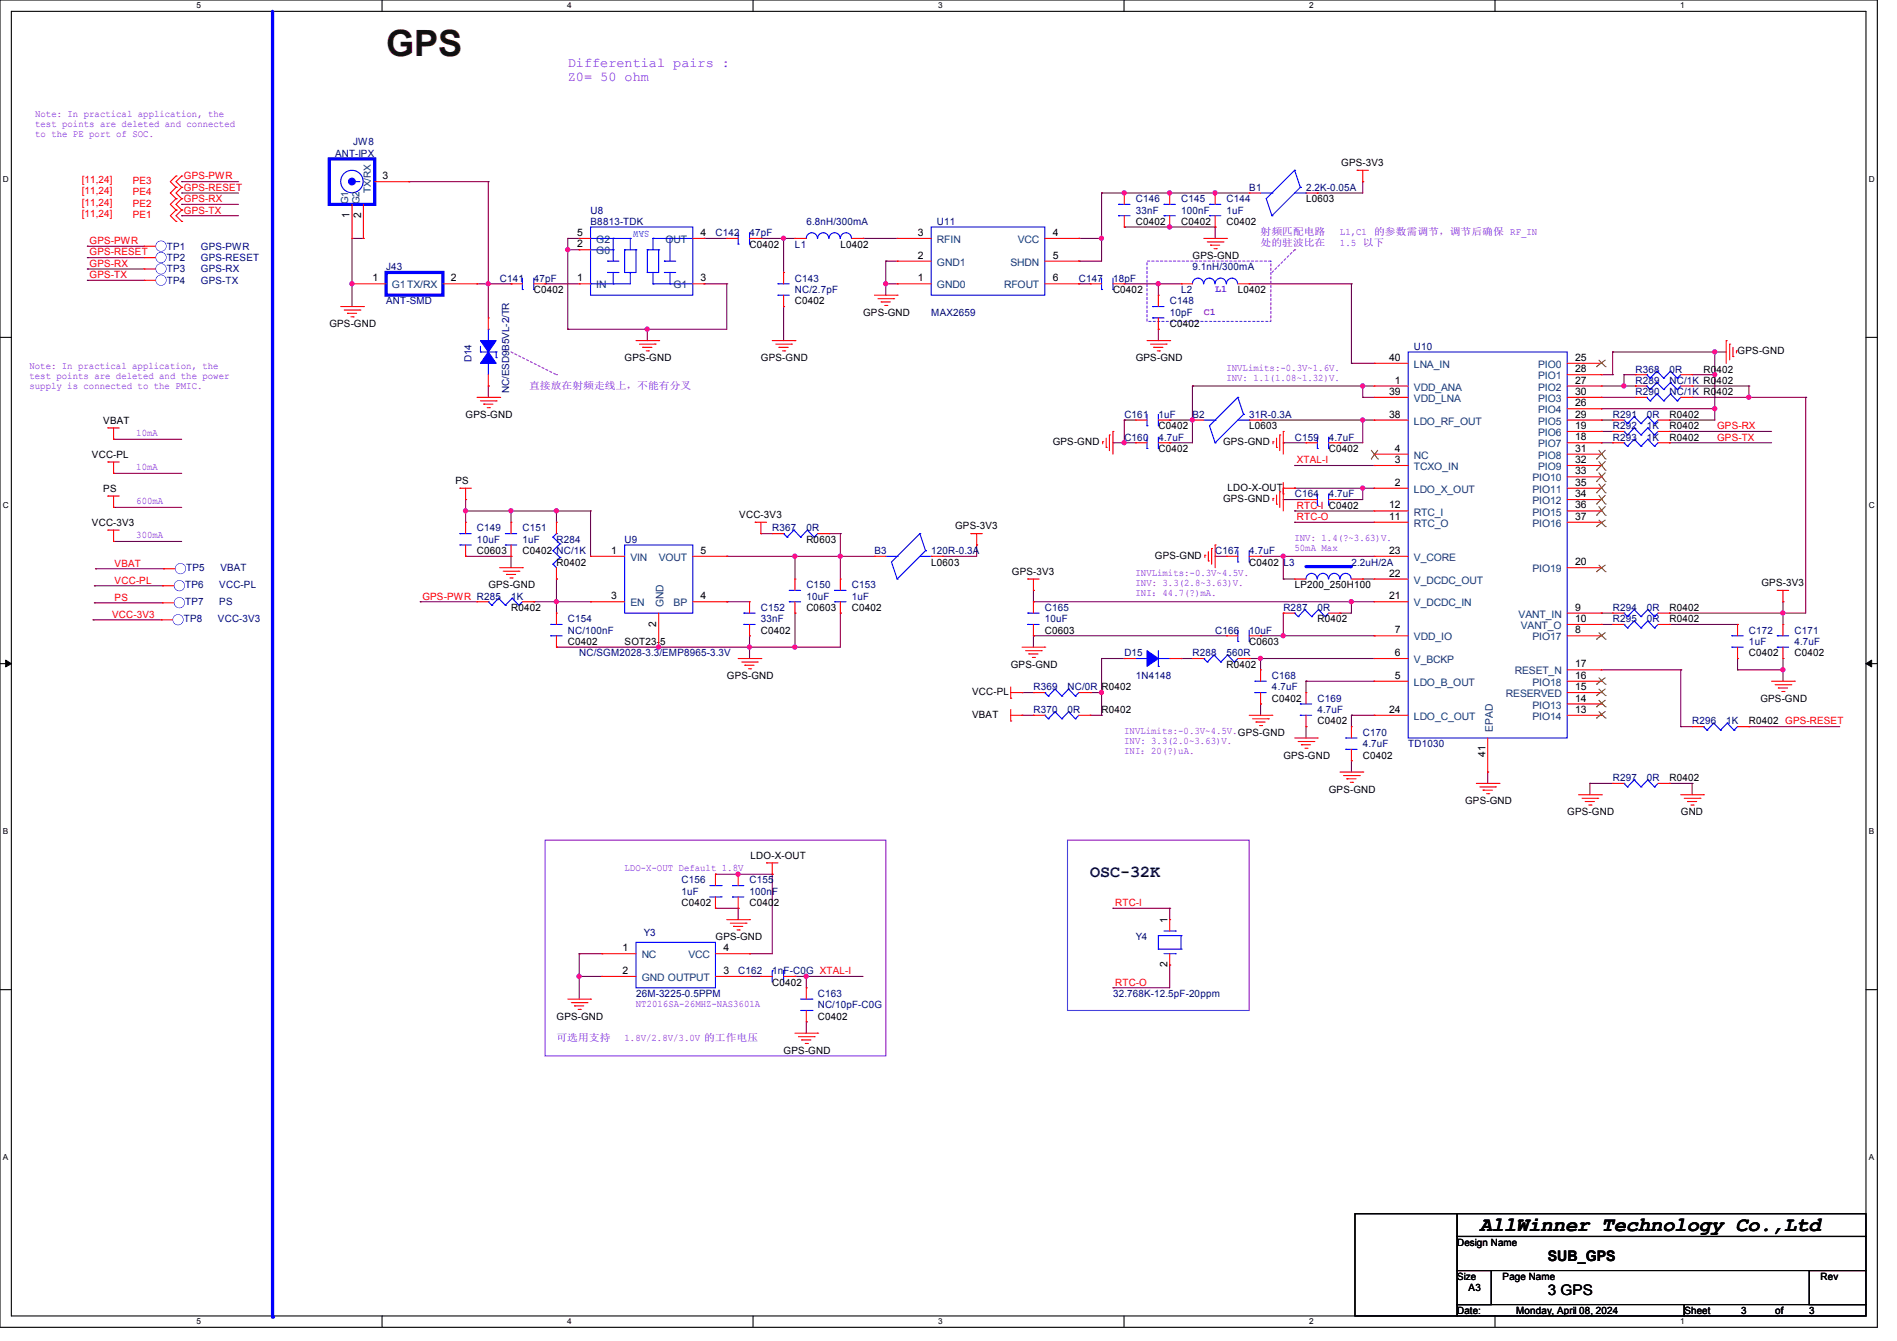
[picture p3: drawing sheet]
<svg xmlns="http://www.w3.org/2000/svg" width="297mm" height="210mm" viewBox="0 0 297 210" stroke-linecap="round" stroke-linejoin="round" font-family="sans-serif">
<defs><g id="words">
<text font-size="5.7" fill="#400000" x="60.4" y="8.8">GPS</text>
<text font-size="3.2" x="231.7" y="192.7">AllWinner Technology Co.,Ltd</text>
<text font-size="2.6" fill="#000040" x="170.7" y="137.3">OSC-32K</text>
<g font-size="2.3">
<text x="242.3" y="197.5">SUB_GPS</text>
<text x="242.3" y="202.8">3 GPS</text>
</g>
<g font-size="2.1" fill="#8000ff">
<text x="88.9" y="10.5">Differential pairs :</text>
<text x="88.9" y="12.7">Z0= 50 ohm</text>
</g>
<g font-size="1.6" fill="#8000ff">
<text x="5.5" y="18.3">Note: In practical application, the</text>
<text x="5.5" y="19.9">test points are deleted and connected</text>
<text x="5.5" y="21.4">to the PE port of SOC.</text>
<text x="197.4" y="36.8">射频匹配电路</text>
<text x="197.4" y="38.6">处的驻波比在</text>
<text x="209.8" y="36.8">L1,C1</text>
<text x="209.8" y="38.6">1.5 以下</text>
<text x="215.1" y="36.8">的参数需调节，调节后确保 RF_IN</text>
<text x="190.2" y="45.7">L1</text>
<text x="188.5" y="49.3">C1</text>
<text x="4.6" y="57.8">Note: In practical application, the</text>
<text x="4.6" y="59.4">test points are deleted and the power</text>
<text x="192" y="58.1">INVLimits:-0.3V~1.6V.</text>
<text x="192" y="59.7">INV: 1.1(1.08~1.32)V.</text>
<text x="4.6" y="60.9">supply is connected to the PMIC.</text>
<text x="82.8" y="61">直接放在射频走线上，不能有分叉</text>
<text x="21.3" y="68.2">10mA</text>
<text x="21.3" y="73.6">10mA</text>
<text x="21.3" y="78.9">600mA</text>
<text x="21.3" y="84.2">300mA</text>
<text x="202.7" y="84.8">INV: 1.4(?~3.63)V.</text>
<text x="202.7" y="86.4">50mA Max</text>
<text x="177.8" y="90.1">INVLimits:-0.3V~4.5V.</text>
<text x="177.8" y="91.7">INV: 3.3(2.8~3.63)V.</text>
<text x="177.8" y="93.3">INI：44.7(?)mA.</text>
<text x="176" y="115">INVLimits:-0.3V~4.5V.GPS-GND</text>
<text x="176" y="116.6">INV: 3.3(2.0~3.63)V.</text>
<text x="176" y="118.2">INI：20(?)uA.</text>
<text x="97.8" y="136.4">LDO-X-OUT Default 1.8V</text>
<text x="99.6" y="157.7">NT2016SA-26MHZ-NAS3601A</text>
<text x="87.1" y="163">可选用支持</text>
<text x="97.8" y="163">1.8V/2.8V/3.0V 的工作电压</text>
</g>
<g font-size="1.6" fill="#000080">
<text x="55.3" y="22.8">JW8</text>
<text x="52.5" y="24.6">ANT-IPX</text>
<text x="195.6" y="29.9">B1</text>
<text x="204.5" y="29.9">2.2K-0.05A</text>
<text x="92.5" y="35.2">B8813-TDK</text>
<text x="92.5" y="33.4">U8</text>
<text x="126.2" y="35.2">6.8nH/300mA</text>
<text x="146.7" y="35.2">U11</text>
<text x="177.8" y="31.7">C146</text>
<text x="177.8" y="33.4">33nF</text>
<text x="184.9" y="31.7">C145</text>
<text x="184.9" y="33.4">100nF</text>
<text x="192" y="31.7">C144</text>
<text x="192" y="33.4">1uF</text>
<text x="26.1" y="39.1">TP1</text>
<text x="26.1" y="40.9">TP2</text>
<text x="31.5" y="39.1">GPS-PWR</text>
<text x="31.5" y="40.9">GPS-RESET</text>
<text x="112" y="37">C142</text>
<text x="117.4" y="37">47pF</text>
<text x="124.5" y="38.8">L1</text>
<text x="26.1" y="42.7">TP3</text>
<text x="26.1" y="44.4">TP4</text>
<text x="31.5" y="42.7">GPS-RX</text>
<text x="31.5" y="44.4">GPS-TX</text>
<text x="60.5" y="42.3">J43</text>
<text x="60.5" y="47.7">ANT-SMD</text>
<text x="78.2" y="44.1">C141</text>
<text x="83.6" y="44.1">47pF</text>
<text x="124.5" y="44.1">C143</text>
<text x="124.5" y="45.9">NC/2.7pF</text>
<text x="168.9" y="44.1">C147</text>
<text x="174.3" y="44.1">18pF</text>
<text x="183.1" y="47.7">C148</text>
<text x="184.9" y="45.9">L2</text>
<text x="186.7" y="42.3">9.1nH/300mA</text>
<text x="145.8" y="49.4">MAX2659</text>
<text x="183.1" y="49.4">10pF</text>
<text x="221.4" y="54.8">U10</text>
<text x="256" y="58.3">R368</text>
<text x="261.4" y="58.3">0R</text>
<text x="176" y="65.4">C161</text>
<text x="181.4" y="65.4">1uF</text>
<text x="186.7" y="65.4">B2</text>
<text x="195.6" y="65.4">31R-0.3A</text>
<text x="252.5" y="65.4">R291</text>
<text x="256" y="60.1">R289</text>
<text x="256" y="61.9">R290</text>
<text x="257.8" y="65.4">0R</text>
<text x="261.4" y="60.1">NC/1K R0402</text>
<text x="261.4" y="61.9">NC/1K R0402</text>
<text x="176" y="69">C160</text>
<text x="181.4" y="69">4.7uF</text>
<text x="202.7" y="69">C159</text>
<text x="208" y="69">4.7uF</text>
<text x="252.5" y="67.2">R292</text>
<text x="252.5" y="69">R293</text>
<text x="257.8" y="67.2">1K</text>
<text x="257.8" y="69">1K</text>
<text x="202.7" y="77.9">C164</text>
<text x="208" y="77.9">4.7uF</text>
<text x="74.7" y="83.2">C149</text>
<text x="81.8" y="83.2">C151</text>
<text x="120.9" y="83.2">R367</text>
<text x="126.2" y="83.2">0R</text>
<text x="29.2" y="89.5">TP5</text>
<text x="34.5" y="89.5">VBAT</text>
<text x="74.7" y="85">10uF</text>
<text x="81.8" y="85">1uF</text>
<text x="87.1" y="85">R284</text>
<text x="97.8" y="85">U9</text>
<text x="136.9" y="86.8">B3</text>
<text x="145.8" y="86.8">120R-0.3A</text>
<text x="190.3" y="86.8">C167</text>
<text x="195.6" y="86.8">4.7uF</text>
<text x="200.9" y="88.6">L3</text>
<text x="211.6" y="88.6">2.2uH/2A</text>
<text x="29" y="92.1">TP6</text>
<text x="29" y="94.8">TP7</text>
<text x="34.3" y="92.1">VCC-PL</text>
<text x="34.3" y="94.8">PS</text>
<text x="80" y="93.9">1K</text>
<text x="119.1" y="95.7">C152</text>
<text x="126.2" y="92.1">C150</text>
<text x="126.2" y="93.9">10uF</text>
<text x="133.4" y="92.1">C153</text>
<text x="133.4" y="93.9">1uF</text>
<text x="163.6" y="95.7">C165</text>
<text x="200.9" y="95.7">R287</text>
<text x="206.3" y="95.7">0R</text>
<text x="252.5" y="95.7">R294</text>
<text x="257.8" y="95.7">0R</text>
<text x="28.8" y="97.5">TP8</text>
<text x="34.1" y="97.5">VCC-3V3</text>
<text x="88.9" y="97.5">C154</text>
<text x="88.9" y="99.2">NC/100nF</text>
<text x="119.1" y="97.5">33nF</text>
<text x="163.6" y="97.5">10uF</text>
<text x="190.3" y="99.2">C166</text>
<text x="195.6" y="99.2">10uF</text>
<text x="252.5" y="97.5">R295</text>
<text x="257.8" y="97.5">0R</text>
<text x="273.8" y="99.2">C172</text>
<text x="273.8" y="101">1uF</text>
<text x="280.9" y="99.2">C171</text>
<text x="280.9" y="101">4.7uF</text>
<text x="90.7" y="102.8">NC/SGM2028-3.3/EMP8965-3.3V</text>
<text x="176" y="102.8">D15</text>
<text x="177.8" y="106.3">1N4148</text>
<text x="186.7" y="102.8">R288</text>
<text x="192" y="102.8">560R</text>
<text x="199.1" y="106.3">C168</text>
<text x="161.8" y="111.7">R370</text>
<text x="161.8" y="108.1">R369</text>
<text x="167.1" y="111.7">0R</text>
<text x="167.1" y="108.1">NC/0R</text>
<text x="199.1" y="108.1">4.7uF</text>
<text x="206.3" y="109.9">C169</text>
<text x="206.3" y="111.7">4.7uF</text>
<text x="264.9" y="113.5">R296</text>
<text x="270.3" y="113.5">1K</text>
<text x="213.4" y="115.2">C170</text>
<text x="213.4" y="117">4.7uF</text>
<text x="220.5" y="117">TD1030</text>
<text x="252.5" y="122.3">R297</text>
<text x="257.8" y="122.3">0R</text>
<text x="106.7" y="138.3">C156</text>
<text x="106.7" y="140.1">1uF</text>
<text x="117.4" y="138.3">C155</text>
<text x="117.4" y="140.1">100nF</text>
<text x="100.8" y="146.5">Y3</text>
<text x="177.8" y="147.2">Y4</text>
<text x="115.6" y="152.6">C162</text>
<text x="120.9" y="152.6">1nF-C0G XTAL-I</text>
<text x="99.6" y="156.1">26M-3225-0.5PPM</text>
<text x="128" y="156.1">C163</text>
<text x="128" y="157.9">NC/10pF-C0G</text>
<text x="174.3" y="156.1">32.768K-12.5pF-20ppm</text>
</g>
<g font-size="1.6" fill="#f00">
<text x="12.8" y="28.7">[11,24]</text>
<text x="20.8" y="28.8">PE3</text>
<text x="28.8" y="28.1">GPS-PWR</text>
<text x="28.8" y="29.9">GPS-RESET</text>
<text x="12.8" y="30.4">[11,24]</text>
<text x="12.8" y="32.2">[11,24]</text>
<text x="12.8" y="34">[11,24]</text>
<text x="20.8" y="30.6">PE4</text>
<text x="20.8" y="32.4">PE2</text>
<text x="20.8" y="34.2">PE1</text>
<text x="28.8" y="31.7">GPS-RX</text>
<text x="28.8" y="33.4">GPS-TX</text>
<text x="14" y="38.2">GPS-PWR</text>
<text x="14" y="41.8">GPS-RX</text>
<text x="14" y="40">GPS-RESET</text>
<text x="14" y="43.6">GPS-TX</text>
<text x="268.8" y="69">GPS-TX</text>
<text x="268.8" y="67.2">GPS-RX</text>
<text x="203" y="72.6">XTAL-I</text>
<text x="203" y="81.4">RTC-O</text>
<text x="203" y="79.7">RTC-I C0402</text>
<text x="18" y="88.7">VBAT</text>
<text x="18" y="91.4">VCC-PL</text>
<text x="18" y="94.1">PS</text>
<text x="66.1" y="93.9">GPS-PWR R285</text>
<text x="17.6" y="96.7">VCC-3V3</text>
<text x="174.6" y="141.9">RTC-I</text>
<text x="174.6" y="154.3">RTC-O</text>
</g>
<g font-size="1.6">
<text x="59.9" y="28.1">3</text>
<text x="210" y="26">GPS-3V3</text>
<text x="54.7" y="34.1" transform="rotate(-90 54.7 34.1)">1</text>
<text x="56.5" y="34.1" transform="rotate(-90 56.5 34.1)">2</text>
<text x="177.8" y="35.2">C0402</text>
<text x="184.9" y="35.2">C0402</text>
<text x="192" y="35.2">C0402</text>
<text x="204.5" y="31.7">L0603</text>
<text x="90.3" y="37">5</text>
<text x="90.3" y="38.7">2</text>
<text x="109.7" y="37">4</text>
<text x="117.4" y="38.8">C0402</text>
<text x="131.6" y="38.8">L0402</text>
<text x="143.7" y="40.5">2</text>
<text x="143.7" y="37">3</text>
<text x="164.8" y="37">4</text>
<text x="164.8" y="40.5">5</text>
<text x="186.7" y="40.6">GPS-GND</text>
<text x="58.3" y="44.1">1</text>
<text x="70.6" y="44.1">2</text>
<text x="83.6" y="45.9">C0402</text>
<text x="90.3" y="44.1">1</text>
<text x="109.7" y="44.1">3</text>
<text x="124.5" y="47.7">C0402</text>
<text x="143.7" y="44.1">1</text>
<text x="164.8" y="44.1">6</text>
<text x="174.3" y="45.9">C0402</text>
<text x="193.8" y="45.9">L0402</text>
<text x="51.6" y="51.2">GPS-GND</text>
<text x="135.1" y="49.4">GPS-GND</text>
<text x="183.1" y="51.2">C0402</text>
<text x="97.8" y="56.6">GPS-GND</text>
<text x="119.1" y="56.6">GPS-GND</text>
<text x="177.8" y="56.6">GPS-GND</text>
<text x="217.5" y="56.5">40</text>
<text x="246.6" y="56.5">25</text>
<text x="246.6" y="58.3">28</text>
<text x="266.7" y="58.3">R0402</text>
<text x="272.1" y="55.5">GPS-GND</text>
<text x="72.9" y="65.4">GPS-GND</text>
<text x="217.5" y="65.4">38</text>
<text x="217.5" y="61.8">39</text>
<text x="218.4" y="60.1">1</text>
<text x="246.6" y="63.6">26</text>
<text x="246.6" y="60.1">27</text>
<text x="246.6" y="65.4">29</text>
<text x="246.6" y="61.8">30</text>
<text x="261.4" y="65.4">R0402</text>
<text x="14.4" y="71.7">VCC-PL</text>
<text x="16.2" y="66.3">VBAT</text>
<text x="164.8" y="69.7">GPS-GND</text>
<text x="181.4" y="67.2">C0402</text>
<text x="181.4" y="70.8">C0402</text>
<text x="191.5" y="69.7">GPS-GND</text>
<text x="195.6" y="67.2">L0603</text>
<text x="208" y="70.8">C0402</text>
<text x="218.4" y="70.7">4</text>
<text x="246.6" y="69">18</text>
<text x="246.6" y="67.2">19</text>
<text x="246.6" y="70.7">31</text>
<text x="261.4" y="67.2">R0402</text>
<text x="261.4" y="69">R0402</text>
<text x="16.2" y="77">PS</text>
<text x="71.3" y="75.8">PS</text>
<text x="192.2" y="76.8">LDO-X-OUT</text>
<text x="218.4" y="76.1">2</text>
<text x="218.4" y="72.5">3</text>
<text x="246.6" y="72.5">32</text>
<text x="246.6" y="74.3">33</text>
<text x="246.6" y="77.9">34</text>
<text x="246.6" y="76.1">35</text>
<text x="14.4" y="82.3">VCC-3V3</text>
<text x="115.7" y="81.1">VCC-3V3</text>
<text x="149.5" y="82.9">GPS-3V3</text>
<text x="191.5" y="78.6">GPS-GND</text>
<text x="217.5" y="81.4">11</text>
<text x="217.5" y="79.6">12</text>
<text x="246.6" y="79.6">36</text>
<text x="246.6" y="81.4">37</text>
<text x="74.7" y="86.8">C0603</text>
<text x="81.8" y="86.8">C0402 NC/1K</text>
<text x="87.1" y="88.6">R0402</text>
<text x="95.7" y="86.7">1</text>
<text x="109.7" y="86.7">5</text>
<text x="126.2" y="85">R0603</text>
<text x="145.8" y="88.6">L0603</text>
<text x="180.8" y="87.5">GPS-GND</text>
<text x="195.6" y="88.6">C0402</text>
<text x="217.5" y="86.7">23</text>
<text x="246.6" y="88.5">20</text>
<text x="76.5" y="92.1">GPS-GND</text>
<text x="80" y="95.7">R0402</text>
<text x="95.7" y="93.9">3</text>
<text x="109.7" y="93.9">4</text>
<text x="126.2" y="95.7">C0603</text>
<text x="133.4" y="95.7">C0402</text>
<text x="158.4" y="90">GPS-3V3</text>
<text x="202.7" y="92.1">LP200_250H100</text>
<text x="217.5" y="93.9">21</text>
<text x="217.5" y="90.3">22</text>
<text x="246.6" y="95.6">9</text>
<text x="261.4" y="95.7">R0402</text>
<text x="275.8" y="91.8">GPS-3V3</text>
<text x="88.9" y="101">C0402</text>
<text x="97.8" y="101">SOT23-5</text>
<text x="102.8" y="98.1" transform="rotate(-90 102.8 98.1)">2</text>
<text x="119.1" y="99.2">C0402</text>
<text x="163.6" y="99.2">C0603</text>
<text x="195.6" y="101">C0603</text>
<text x="206.3" y="97.5">R0402</text>
<text x="218.4" y="99.2">7</text>
<text x="246.6" y="99.2">8</text>
<text x="246.6" y="97.4">10</text>
<text x="261.4" y="97.5">R0402</text>
<text x="113.8" y="106.3">GPS-GND</text>
<text x="158.3" y="104.6">GPS-GND</text>
<text x="192" y="104.6">R0402</text>
<text x="218.4" y="106.3">5</text>
<text x="218.4" y="102.7">6</text>
<text x="246.6" y="106.3">16</text>
<text x="246.6" y="104.5">17</text>
<text x="273.8" y="102.8">C0402</text>
<text x="280.9" y="102.8">C0402</text>
<text x="152.2" y="108.8">VCC-PL</text>
<text x="152.2" y="112.4">VBAT</text>
<text x="172.5" y="111.7">R0402</text>
<text x="172.5" y="108.1">R0402</text>
<text x="199.1" y="109.9">C0402</text>
<text x="206.3" y="113.5">C0402</text>
<text x="217.5" y="111.6">24</text>
<text x="246.6" y="111.6">13</text>
<text x="246.6" y="109.9">14</text>
<text x="246.6" y="108.1">15</text>
<text x="273.8" y="113.5">R0402 GPS-RESET</text>
<text x="275.6" y="109.9">GPS-GND</text>
<text x="200.9" y="118.8">GPS-GND</text>
<text x="213.4" y="118.8">C0402</text>
<text x="232.6" y="118.6" transform="rotate(-90 232.6 118.6)">41</text>
<text x="208" y="124.1">GPS-GND</text>
<text x="229.4" y="125.9">GPS-GND</text>
<text x="261.4" y="122.3">R0402</text>
<text x="245.4" y="127.7">GPS-GND</text>
<text x="263.2" y="127.7">GND</text>
<text x="117.5" y="134.5">LDO-X-OUT</text>
<text x="106.7" y="141.9">C0402</text>
<text x="117.4" y="141.9">C0402</text>
<text x="97.5" y="149">1</text>
<text x="112" y="147.2">GPS-GND</text>
<text x="113.3" y="149">4</text>
<text x="182.8" y="144.6" transform="rotate(-90 182.8 144.6)">1</text>
<text x="97.5" y="152.5">2</text>
<text x="113.3" y="152.5">3</text>
<text x="120.9" y="154.3">C0402</text>
<text x="182.8" y="151.5" transform="rotate(-90 182.8 151.5)">2</text>
<text x="87.1" y="159.7">GPS-GND</text>
<text x="128" y="159.7">C0402</text>
<text x="122.7" y="165">GPS-GND</text>
<text x="228.1" y="195.1">Design Name</text>
<text x="228.1" y="200.4">Size</text>
<text x="229.9" y="202.2">A3</text>
<text x="235.3" y="200.4">Page Name</text>
<text x="285" y="200.4">Rev</text>
<text x="228.1" y="205.7">Date:</text>
<text x="237.4" y="205.7">Monday, April 08, 2024</text>
<text x="263.7" y="205.7">Sheet</text>
<text x="272.6" y="205.7">3</text>
<text x="277.9" y="205.7">of</text>
<text x="283.3" y="205.7">3</text>
</g>
<g font-size="1.6" fill="#004080">
<text x="93.4" y="38.1">G2</text>
<text x="93.4" y="39.8">G0</text>
<text x="104.2" y="38.1">OUT</text>
<text x="146.7" y="41.6">GND1</text>
<text x="146.7" y="38.1">RFIN</text>
<text x="158.2" y="41.6">SHDN</text>
<text x="159.4" y="38.1">VCC</text>
<text x="61.3" y="45.2">G1TX/RX</text>
<text x="93.4" y="45.2">IN</text>
<text x="105.4" y="45.2">G1</text>
<text x="146.7" y="45.2">GND0</text>
<text x="157.2" y="45.2">RFOUT</text>
<text x="221.4" y="57.6">LNA_IN</text>
<text x="240.8" y="57.6">PIO0</text>
<text x="240.8" y="59.4">PIO1</text>
<text x="221.4" y="61.2">VDD_ANA</text>
<text x="221.4" y="63">VDD_LNA</text>
<text x="240.8" y="64.7">PIO4</text>
<text x="240.8" y="61.2">PIO2</text>
<text x="240.8" y="63">PIO3</text>
<text x="221.4" y="71.8">NC</text>
<text x="221.4" y="66.5">LDO_RF_OUT</text>
<text x="240.8" y="70.1">PIO7</text>
<text x="240.8" y="68.3">PIO6</text>
<text x="240.8" y="66.5">PIO5</text>
<text x="240.8" y="71.8">PIO8</text>
<text x="221.4" y="77.2">LDO_X_OUT</text>
<text x="221.4" y="73.6">TCXO_IN</text>
<text x="239.9" y="75.4">PIO10</text>
<text x="239.9" y="77.2">PIO11</text>
<text x="240.8" y="73.6">PIO9</text>
<text x="221.4" y="82.5">RTC_O</text>
<text x="221.4" y="80.7">RTC_I</text>
<text x="239.9" y="79">PIO12</text>
<text x="239.9" y="80.7">PIO15</text>
<text x="239.9" y="82.5">PIO16</text>
<text x="98.7" y="87.8">VIN</text>
<text x="103.1" y="87.8">VOUT</text>
<text x="221.4" y="87.8">V_CORE</text>
<text x="239.9" y="89.6">PIO19</text>
<text x="98.7" y="95">EN</text>
<text x="103.9" y="95.1" transform="rotate(-90 103.9 95.1)">GND</text>
<text x="105.5" y="95">BP</text>
<text x="221.4" y="95">V_DCDC_IN</text>
<text x="221.4" y="91.4">V_DCDC_OUT</text>
<text x="221.4" y="100.3">VDD_IO</text>
<text x="237.8" y="96.7">VANT_IN</text>
<text x="238.1" y="98.5">VANT_O</text>
<text x="239.9" y="100.3">PIO17</text>
<text x="221.4" y="107.4">LDO_B_OUT</text>
<text x="221.4" y="103.8">V_BCKP</text>
<text x="237.2" y="105.6">RESET_N</text>
<text x="239.9" y="107.4">PIO18</text>
<text x="221.4" y="112.7">LDO_C_OUT</text>
<text x="235.8" y="109.2">RESERVED</text>
<text x="239.9" y="112.7">PIO14</text>
<text x="239.9" y="111">PIO13</text>
<text x="233.7" y="114.7" transform="rotate(-90 233.7 114.7)">EPAD</text>
<text x="100.5" y="150.1">NC</text>
<text x="100.5" y="153.6">GND OUTPUT</text>
<text x="107.8" y="150.1">VCC</text>
</g>
<text font-size="1.6" fill="#00f" x="101.7" y="36.2" transform="rotate(-180 101.7 36.2)">SAW</text>
<g font-size="1.5" fill="#004080">
<text x="54.5" y="32" transform="rotate(-90 54.5 32)">G1</text>
<text x="56.3" y="32" transform="rotate(-90 56.3 32)">G2</text>
<text x="58" y="30.2" transform="rotate(-90 58 30.2)">TX/RX</text>
</g>
<g font-size="1.5" fill="#000080">
<text x="73.8" y="56.7" transform="rotate(-90 73.8 56.7)">D14</text>
<text x="79.7" y="61.5" transform="rotate(-90 79.7 61.5)">NC/ESD9B5VL-2/TR</text>
</g>
<g font-size="1.3">
<text x="30.8" y="1.3">5</text>
<text x="88.8" y="1.3">4</text>
<text x="146.9" y="1.3">3</text>
<text x="205" y="1.3">2</text>
<text x="263.1" y="1.3">1</text>
<text x=".5" y="28.4">D</text>
<text x="292.6" y="28.4">D</text>
<text x=".5" y="79.5">C</text>
<text x="292.6" y="79.5">C</text>
<text x=".5" y="130.6">B</text>
<text x="292.6" y="130.6">B</text>
<text x=".5" y="181.7">A</text>
<text x="292.6" y="181.7">A</text>
<text x="30.8" y="207.4">5</text>
<text x="88.8" y="207.4">4</text>
<text x="146.9" y="207.4">3</text>
<text x="205" y="207.4">2</text>
<text x="263.1" y="207.4">1</text>
</g>
</g></defs>
<path d="M0 0h293.9v207.9h-293.9zM1.8 1.8h290.3v204.3h-290.3z" fill="none" stroke="#000" stroke-width=".17"/>
<g fill="#fff">
<path d="M30.8 .2h.7v1.4h-.7z"/>
<path d="M30.8 206.2h.7v1.4h-.7z"/>
</g>
<path d="M59.8 0v1.8M59.8 206.1v1.8" fill="none" stroke="#000" stroke-width=".17"/>
<g fill="#fff">
<path d="M88.8 .2h.7v1.4h-.7z"/>
<path d="M88.8 206.2h.7v1.4h-.7z"/>
</g>
<path d="M117.9 0v1.8M117.9 206.1v1.8" fill="none" stroke="#000" stroke-width=".17"/>
<g fill="#fff">
<path d="M146.9 .2h.7v1.4h-.7z"/>
<path d="M146.9 206.2h.7v1.4h-.7z"/>
</g>
<path d="M176 0v1.8M176 206.1v1.8" fill="none" stroke="#000" stroke-width=".17"/>
<g fill="#fff">
<path d="M205 .2h.7v1.4h-.7z"/>
<path d="M205 206.2h.7v1.4h-.7z"/>
</g>
<path d="M234.1 0v1.8M234.1 206.1v1.8" fill="none" stroke="#000" stroke-width=".17"/>
<g fill="#fff">
<path d="M263.1 .2h.6v1.4h-.6z"/>
<path d="M263.1 206.2h.6v1.4h-.6z"/>
<path d="M.5 27.3h.9v1.4h-.9z"/>
<path d="M292.6 27.3h.9v1.4h-.9z"/>
<path d="M.5 78.4h.9v1.4h-.9z"/>
<path d="M292.6 78.4h.9v1.4h-.9z"/>
</g>
<path d="M0 52.8h1.8M292.1 52.8h1.8" fill="none" stroke="#000" stroke-width=".17"/>
<g fill="#fff">
<path d="M.5 129.5h.8v1.4h-.8z"/>
<path d="M292.6 129.5h.8v1.4h-.8z"/>
</g>
<path d="M0 103.9h1.8M292.1 103.9h1.8" fill="none" stroke="#000" stroke-width=".17"/>
<path d="M.9 103.4l.9 .5-.9 .5zM292.1 103.9l.9-.5v1z" fill="#000" stroke="#000" stroke-width=".16"/>
<g fill="#fff">
<path d="M.5 180.5h.8v1.4h-.8z"/>
<path d="M292.6 180.5h.8v1.4h-.8z"/>
</g>
<path d="M0 155h1.8M292.1 155h1.8" fill="none" stroke="#000" stroke-width=".17"/>
<path d="M42.7 1.8v204.4" fill="none" stroke="#00f" stroke-width=".51"/>
<circle cx="42.7" cy="206.2" r=".25" fill="#00f"/>
<path d="M85.3 131.6h53.4v33.8h-53.4zM167.1 131.6h28.5v26.6h-28.5z" fill="none" stroke="#8000ff" stroke-width=".17"/>
<path d="M202.7 39.1h.1M80 55.1l7.1 3.6M87.1 58.7h.1M179.6 40.9h19.4v9.4h-19.4zM199.1 42.7l3.6-3.6" fill="none" stroke="#8000ff" stroke-width=".17" stroke-dasharray=".3 .3"/>
<g fill="none" stroke="#800040" stroke-width=".17">
<path d="M13.7 38.6h.1M13.7 38.6h8.9M28.4 28.4h.1M28.4 32h.1M28.4 33.8h.1M28.4 30.2h.1M28.4 28.4h8.9M28.4 32h8.9M28.4 33.8h8.9M28.4 30.2h8.9M55.1 37.3h.1M55.1 37.3h1.8"/>
<path d="M55.1 37.3v10.7M64 28.4h.1M64 28.4h12.5M76.5 28.4h.1M76.5 28.4v21.4M88.9 37.3h.1M88.9 39.1h.1M88.9 37.3h1.8M88.9 37.3v14.3M88.9 39.1h1.8M110.2 37.3h.1M110.2 37.3h3.6"/>
<path d="M119.1 37.3h.1M119.1 37.3h5.4M122.7 37.3h.1M122.7 37.3v5.4M135.1 37.3h.1M135.1 37.3h5.4M168.9 37.3h.1M168.9 37.3h3.6M172.5 30.2h.1M172.5 37.3h.1M172.5 30.2h23.1M172.5 30.2v10.7h-3.6"/>
<path d="M176 30.2h.1M176 35.6h.1M176 35.6h14.2M183.1 30.2h.1M183.1 35.6h.1M190.2 30.2h.1M190.2 35.6h.1M190.2 35.6v1.7M206.2 30.2h.1M213.4 28.4h.1M213.4 28.4v1.8h-7.2M13.7 42.1h.1"/>
<path d="M13.7 43.9h.1M13.7 40.3h.1M13.7 42.1h8.9M13.7 43.9h8.9M13.7 40.3h8.9M55.1 44.4h.1M74.7 44.4h5.3M76.5 44.4h.1M80 44.4h.1M85.3 44.4h.1M85.3 44.4h5.4M88.9 51.6h.1"/>
<path d="M101.3 51.6h.1M101.3 51.6v1.7M110.2 44.4h.1M110.2 44.4h3.6M113.8 44.4h.1M113.8 44.4v7.2h-24.9M122.7 48h.1M122.7 48v5.3M138.7 44.4h.1M138.7 40.9h.1M138.7 44.4h1.8M138.7 40.9v5.3"/>
<path d="M138.7 40.9h1.8M168.9 40.9h.1M168.9 44.4h.1M168.9 44.4h1.8M176 44.4h.1M176 44.4h8.9M181.4 51.6h.1M181.4 44.4h.1M181.4 44.4v1.8M181.4 51.6v1.7M195.6 44.4h.1M195.6 44.4h16"/>
<path d="M211.6 56.9h.1M211.6 44.4h.1M211.6 56.9h3.5M211.6 44.4v12.5M250.7 58.7h1.8M252.5 58.7h.1M252.5 55.1h.1M252.5 55.1h17.8M252.5 55.1v3.6M254.3 58.7h.1M254.3 58.7h1.7M254.3 58.7v1.8"/>
<path d="M264.9 58.7h3.6M268.5 55.1h.1M268.5 58.7h.1M268.5 55.1v10.7h-7.1M17.8 74.1h.1M17.8 79.5h.1M17.8 68.8h.1M17.8 74.1h10.6M17.8 79.5h10.6M17.8 68.8h10.6M72.9 78.2h.1M72.9 78.2v3.6"/>
<path d="M76.5 60.5h.1M76.5 60.5v1.7M174.2 69.3h.1M174.2 69.3h3.6M176 65.8h.1M176 69.3h.1M176 65.8h1.8M176 65.8v3.5M183.1 69.3h.1M183.1 65.8h.1M183.1 65.8h3.6M186.7 65.8h.1"/>
<path d="M186.7 60.5h.1M186.7 60.5v8.8h-3.6M186.7 60.5h28.4M197.4 65.8h.1M197.4 65.8h17.7M200.9 69.3h.1M200.9 78.2h.1M200.9 69.3h3.6M200.9 78.2h3.6M202.7 76.5h.1M202.7 72.9h.1M202.7 76.5h12.4"/>
<path d="M202.7 72.9h12.4M209.8 69.3h.1M209.8 78.2h.1M213.4 65.8h.1M213.4 62.2h.1M213.4 60.5h.1M213.4 76.5h.1M213.4 60.5v1.7M213.4 65.8v3.5h-3.6M213.4 76.5v1.7h-3.6M213.4 62.2h1.7M250.7 62.2h.1"/>
<path d="M250.7 64h.1M250.7 65.8h.1M250.7 67.6h.1M250.7 69.3h.1M250.7 65.8h1.8M250.7 69.3h1.8M250.7 62.2h5.3M250.7 60.5h5.3M250.7 64h17.8M250.7 67.6h1.8M254.3 60.5h.1M256 60.5h.1"/>
<path d="M261.4 65.8h.1M261.4 69.3h.1M261.4 67.6h.1M261.4 69.3h16M261.4 67.6h16M264.9 62.2h.1M264.9 62.2h17.8M264.9 60.5h8.9M268.5 64h.1M273.8 60.5h.1M273.8 62.2h.1M273.8 60.5v1.7"/>
<path d="M282.7 62.2h.1M282.7 62.2v33.8h-21.3M14.6 97.1h.1M14.6 97.1h10.6M14.8 91.7h.1M14.8 94.4h.1M14.8 91.7h10.6M14.8 94.4h10.6M14.9 89.1h.1M14.9 89.1h10.7M17.8 84.8h.1M17.8 84.8h10.6"/>
<path d="M65.8 94.2h.1M65.8 94.2h8.9M72.9 80h.1M72.9 87.1h.1M72.9 80h19.6M72.9 87.1h7.1M80 80h.1M80 87.1h.1M80 80v1.8M80 87.1v1.8M83.6 94.2h.1M83.6 94.2h8.9"/>
<path d="M87.1 80h.1M87.1 90.7h.1M87.1 94.2h.1M87.1 80v1.8M87.1 90.7v5.3M92.5 80h.1M92.5 80v7.1M113.8 94.2h.1M113.8 87.1h.1M113.8 87.1h23.1M113.8 94.2h3.5M117.3 99.6h.1"/>
<path d="M117.3 99.6v3.5M119.1 83.6h.1M119.1 83.6h1.8M124.5 87.1h.1M124.5 96h.1M124.5 87.1v3.6M124.5 96v5.3M129.8 83.6h.1M129.8 83.6h1.8M131.6 87.1h.1M131.6 96h.1M131.6 83.6h.1"/>
<path d="M131.6 96v5.3h-44.5M131.6 83.6v7.1M147.6 87.1h.1M152.9 85.3h.1M152.9 85.3v1.8h-5.3M161.8 92.5h.1M161.8 94.2h.1M161.8 99.6h.1M161.8 94.2h53.3M161.8 92.5v1.7M161.8 99.6v1.7M161.8 99.6h30.2"/>
<path d="M190.2 87.1h.1M190.2 87.1h1.8M197.4 99.6h.1M197.4 87.1h.1M197.4 87.1h17.7M197.4 99.6h17.7M200.9 99.6h.1M200.9 96h.1M200.9 87.1h.1M200.9 90.7h.1M200.9 87.1v3.6M200.9 96v3.6"/>
<path d="M200.9 90.7h1.8M202.7 81.8h.1M202.7 80h.1M202.7 80h12.4M202.7 81.8h12.4M209.8 96h.1M211.6 94.2h.1M211.6 94.2v1.8h-1.8M213.4 90.7h.1M213.4 90.7h1.7M250.7 96h.1M250.7 97.8h.1"/>
<path d="M250.7 96h1.8M250.7 97.8h1.8M261.4 96h.1M261.4 97.8h.1M261.4 97.8h10.6M279.1 96h.1M279.1 94.2h.1M279.1 94.2v3.6M87.1 101.3h.1M103.1 101.3h.1M117.3 101.3h.1M124.5 101.3h.1"/>
<path d="M160 108.5h.1M160 112h.1M160 112h1.8M160 108.5h1.8M170.7 112h1.8M170.7 108.5h1.8M172.5 108.5h.1M172.5 103.1h.1M172.5 112h.1M172.5 103.1v8.9M172.5 103.1h3.5M176 103.1h.1"/>
<path d="M184.9 103.1h.1M184.9 103.1h1.8M195.6 103.1h.1M195.6 103.1h19.5M197.4 103.1h.1M197.4 110.2h.1M197.4 103.1v1.8M197.4 110.2v1.8M204.5 106.7h.1M204.5 113.8h.1M204.5 106.7h10.6M204.5 106.7v1.8"/>
<path d="M204.5 113.8v1.8M211.6 112h.1M211.6 119.1h.1M211.6 112v1.8M211.6 119.1v1.8M211.6 112h3.5M250.7 104.9h12.4M263.1 104.9h.1M263.1 113.8h.1M263.1 104.9v8.9M263.1 113.8h1.8M272 103.1h.1"/>
<path d="M272 104.9h.1M272 103.1v1.8M272 104.9h7.1M273.8 113.8h.1M273.8 113.8h14.2M279.1 103.1h.1M279.1 104.9h.1M279.1 103.1v3.6M112 136.9h.1M112 136.9h8.9M115.6 136.9h.1M120.9 136.9h.1"/>
<path d="M120.9 136.9v12.5h-3.6M232.9 120.9h.1M232.9 120.9v1.8M248.9 122.7h.1M248.9 122.7v1.8M248.9 122.7h3.6M261.4 122.7h.1M261.4 122.7h3.5M264.9 122.7h.1M264.9 122.7v1.8M90.7 152.9h.1M90.7 149.4h.1"/>
<path d="M90.7 152.9h3.5M90.7 149.4h3.5M90.7 149.4v7.1M112 142.2h.1M112 142.2h3.6M115.6 142.2h.1M115.6 142.2v1.8M117.3 152.9h.1M117.3 149.4h.1M117.3 152.9h1.8M124.5 152.9h.1M124.5 152.9h10.6"/>
<path d="M126.2 152.9h.1M126.2 152.9v1.8M174.2 154.7h.1M174.2 142.2h.1M174.2 142.2h8.9M183.1 142.2h.1M183.1 151.1h.1M183.1 142.2v1.8M183.1 151.1v3.6h-8.9M126.2 160h.1M126.2 160v1.8"/>
</g>
<g fill="#f0f" stroke="#f0f" stroke-width=".17">
<circle cx="76.4" cy="44.4" r=".32"/>
<circle cx="101.3" cy="51.5" r=".32"/>
<circle cx="122.7" cy="37.3" r=".32"/>
<circle cx="138.7" cy="44.4" r=".32"/>
<circle cx="176" cy="30.2" r=".32"/>
<circle cx="190.2" cy="30.2" r=".32"/>
<circle cx="183.1" cy="30.2" r=".32"/>
<circle cx="183.1" cy="35.5" r=".32"/>
<circle cx="172.4" cy="37.3" r=".32"/>
<circle cx="181.3" cy="44.4" r=".32"/>
<circle cx="87.1" cy="80" r=".32"/>
<circle cx="87.1" cy="94.2" r=".32"/>
<circle cx="124.4" cy="101.3" r=".32"/>
<circle cx="80" cy="80" r=".32"/>
<circle cx="72.9" cy="80" r=".32"/>
<circle cx="117.3" cy="101.3" r=".32"/>
<circle cx="103.1" cy="101.3" r=".32"/>
<circle cx="131.6" cy="87.1" r=".32"/>
<circle cx="124.4" cy="87.1" r=".32"/>
<circle cx="90.7" cy="152.9" r=".32"/>
<circle cx="115.5" cy="136.9" r=".32"/>
<circle cx="213.3" cy="65.8" r=".32"/>
<circle cx="176" cy="69.3" r=".32"/>
<circle cx="213.3" cy="60.4" r=".32"/>
<circle cx="186.7" cy="65.8" r=".32"/>
<circle cx="126.2" cy="152.9" r=".32"/>
<circle cx="213.3" cy="76.4" r=".32"/>
<circle cx="211.6" cy="94.2" r=".32"/>
<circle cx="200.9" cy="99.5" r=".32"/>
<circle cx="200.9" cy="87.1" r=".32"/>
<circle cx="197.3" cy="103.1" r=".32"/>
<circle cx="268.5" cy="64" r=".32"/>
<circle cx="279.1" cy="96" r=".32"/>
<circle cx="279.1" cy="104.9" r=".32"/>
<circle cx="88.9" cy="39.1" r=".32"/>
<circle cx="268.5" cy="55.1" r=".32"/>
<circle cx="254.2" cy="60.4" r=".32"/>
<circle cx="268.5" cy="58.7" r=".32"/>
<circle cx="273.8" cy="62.2" r=".32"/>
<circle cx="172.4" cy="108.4" r=".32"/>
<circle cx="55.1" cy="44.4" r=".32"/>
</g>
<g fill="none" stroke="#f00" stroke-width=".17">
<path d="M27.6 29.3h.1M27.6 31.1h.1M27.6 27.6h.1M27.6 32.9h.1M27.6 34.7h.1M27.6 29.3l-.9 .9 .9 .9M27.6 27.6l-.9 .8 .9 .9M27.6 31.1l-.9 .9 .9 .9M27.6 32.9l-.9 .9 .9 .9M28.4 29.3h.1M28.4 31.1h.1M28.4 27.6h.1"/>
<path d="M28.4 32.9h.1M28.4 34.7h.1M28.4 29.3l-.8 .9 .8 .9M28.4 27.6l-.8 .8 .8 .9M28.4 31.1l-.8 .9 .8 .9M28.4 32.9l-.8 .9 .8 .9M176 30.2h.1M176 35.6h.1M176 30.2v1.8M176 33.8v1.8M188.5 37.3h3.5M189 37.9h2.5"/>
<path d="M189.5 38.4h.1M189.5 38.4h1.5M190.1 38.9h.3M190.4 38.9h.1M191.5 37.9h.1M192 37.3h.1M212.5 26.7h.1M212.5 26.7h1.7M213.4 28.4h.1M213.4 26.7v1.7M53.3 48h3.6M53.9 48.6h2.4"/>
<path d="M54.4 49.1h.1M54.4 49.1h1.4M54.9 49.6h.4M55.3 49.6h.1M56.3 48.6h.1M56.9 48h.1M99.6 53.3h3.5M100.1 53.9h2.5M100.6 54.4h.1M100.6 54.4h1.5M101.2 54.9h.3M101.5 54.9h.1"/>
<path d="M102.6 53.9h.1M103.1 53.3h.1M120.9 53.3h3.6M121.5 53.9h2.4M122 54.4h.1M122 54.4h1.4M122.5 54.9h.4M122.9 54.9h.1M123.9 53.9h.1M124.5 53.3h.1M136.9 46.2h3.6M137.5 46.8h2.4"/>
<path d="M138 47.3h.1M138 47.3h1.4M138.5 47.8h.4M138.9 47.8h.1M139.9 46.8h.1M140.5 46.2h.1M179.6 53.3h3.5M180.1 53.9h2.5M180.6 54.4h.1M180.6 54.4h1.5M181.2 54.9h.3M181.5 54.9h.1"/>
<path d="M182.6 53.9h.1M183.1 53.3h.1M270.3 53.3h.1M270.3 53.3v3.6M270.8 53.9h.1M270.8 53.9v2.4M271.3 55.8h.1M271.3 54.4v1.4M271.9 54.9h.1M271.9 54.9v.4M16.9 72.3h.1M16.9 77.7h.1"/>
<path d="M16.9 67h.1M16.9 72.3h1.8M16.9 77.7h1.8M16.9 67h1.8M17.8 74.1h.1M17.8 79.5h.1M17.8 68.8h.1M17.8 67v1.8M17.8 72.3v1.8M17.8 77.7v1.8M72 76.5h.1M72 76.5h1.8"/>
<path d="M72.9 78.2h.1M72.9 76.5v1.7M74.7 62.2h3.5M75.2 62.8h2.5M75.7 63.3h.1M75.7 63.3h1.5M76.3 63.8h.3M76.6 63.8h.1M77.7 62.8h.1M78.2 62.2h.1M172.6 69.2h.1M172.6 69.2v.3"/>
<path d="M173.2 70.1h.1M173.2 68.6v1.5M173.7 68.1h.1M173.7 68.1v2.5M174.2 67.6h.1M174.2 67.6v3.5M199.3 69.2h.1M199.3 78.1h.1M199.3 69.2v.3M199.3 78.1v.3M199.9 70.1h.1M199.9 79h.1"/>
<path d="M199.9 68.6v1.5M199.9 77.5v1.5M200.4 68.1h.1M200.4 77h.1M200.4 68.1v2.5M200.4 77v2.5M200.9 67.6h.1M200.9 77.3h.1M200.9 76.5h.1M200.9 76.5h1.8M200.9 67.6v3.5M200.9 75.6v4.4"/>
<path d="M202.7 76.5h.1M16.9 83h.1M16.9 83h1.8M17.8 84.8h.1M17.8 83v1.8M25.2 97.1h.1M25.2 97.1h1.8M78.2 88.9h3.6M78.8 89.5h2.4M79.3 90h.1M79.3 90h1.4M79.8 90.5h.4"/>
<path d="M80.2 90.5h.1M81.2 89.5h.1M81.8 88.9h.1M118.2 81.8h.1M118.2 81.8h1.8M119.1 83.6h.1M119.1 81.8v1.8M131.6 90.7h.1M131.6 96h.1M131.6 90.7v1.8M131.6 94.2v1.8M136.9 87.1h.1"/>
<path d="M136.9 87.1h1.8M145.8 87.1h1.8M147.6 87.1h.1M152 83.6h.1M152 83.6h1.8M152.9 85.3h.1M152.9 83.6v1.7M160.9 90.7h.1M160.9 90.7h1.8M161.8 92.5h.1M161.8 90.7v1.8M188.6 87h.1"/>
<path d="M188.6 87v.3M189.2 87.8h.1M189.2 86.4v1.4M189.7 85.9h.1M189.7 85.9v2.4M190.2 85.3h.1M190.2 85.3v3.6M278.3 92.5h.1M278.3 92.5h1.7M279.1 94.2h.1M279.1 97.8h.1M279.1 92.5v1.7"/>
<path d="M279.1 97.8v1.8M115.6 103.1h3.5M116.1 103.7h2.5M116.6 104.2h.1M116.6 104.2h1.5M117.2 104.7h.3M117.5 104.7h.1M118.6 103.7h.1M119.1 103.1h.1M158.2 109.3h.1M158.2 112.9h.1M158.2 112h1.8"/>
<path d="M158.2 108.5h1.8M158.2 107.6v1.7M158.2 111.1v1.8M160 108.5h.1M160 112h.1M160 101.3h3.6M160.6 101.9h2.4M161.1 102.4h.1M161.1 102.4h1.4M161.6 103h.4M162 103h.1M163 101.9h.1"/>
<path d="M163.6 101.3h.1M186.7 103.1h.1M186.7 103.1h1.8M193.8 103.1h1.8M195.6 103.1h.1M195.6 112h3.5M196.1 112.6h2.5M196.6 113.1h.1M196.6 113.1h1.5M197.2 113.6h.3M197.5 113.6h.1M198.6 112.6h.1"/>
<path d="M199.1 112h.1M202.7 115.6h3.5M203.2 116.1h2.5M203.8 116.6h.1M203.8 116.6h1.4M204.3 117.2h.3M204.6 117.2h.1M205.7 116.1h.1M206.2 115.6h.1M277.4 106.7h3.5M277.9 107.2h2.5M278.4 107.7h.1"/>
<path d="M278.4 107.7h1.5M279 108.3h.3M279.1 103.1h.1M279.1 101.3v1.8M279.3 108.3h.1M280.4 107.2h.1M280.9 106.7h.1M112 136.9h.1M112 136.9v1.8M120 135.1h.1M120 135.1h1.8M120.9 136.9h.1"/>
<path d="M120.9 135.1v1.8M209.8 120.9h3.6M210.4 121.5h2.4M210.9 122h.1M210.9 122h1.4M211.4 122.5h.4M211.8 122.5h.1M212.8 121.5h.1M213.4 120.9h.1M231.1 122.7h3.6M231.7 123.2h2.4M232.2 123.7h.1"/>
<path d="M232.2 123.7h1.4M232.7 124.3h.4M233.1 124.3h.1M234.1 123.2h.1M234.7 122.7h.1M247.1 124.5h3.6M247.7 125h2.4M248.2 125.5h.1M248.2 125.5h1.4M248.8 126.1h.3M249.1 126.1h.1M250.1 125h.1"/>
<path d="M250.7 124.5h.1M263.1 124.5h3.6M263.7 125h2.4M264.2 125.5h.1M264.2 125.5h1.4M264.8 126.1h.3M265.1 126.1h.1M266.1 125h.1M266.7 124.5h.1M88.9 156.5h3.6M89.5 157h2.4M90 157.5h.1"/>
<path d="M90 157.5h1.4M90.5 158.1h.3M90.8 158.1h.1M91.9 157h.1M92.5 156.5h.1M112 142.2h.1M112 140.5v1.7M113.8 144h3.5M114.3 144.6h2.5M114.9 145.1h.1M114.9 145.1h1.4M115.4 145.6h.3"/>
<path d="M115.7 145.6h.1M116.8 144.6h.1M117.3 144h.1M124.5 161.8h3.5M125 162.3h2.5M125.5 162.9h.1M125.5 162.9h1.5M126.1 163.4h.3M126.4 163.4h.1M127.5 162.3h.1M128 161.8h.1"/>
</g>
<path d="M212.1 190.1h16v16h-16zM228.1 190.1h64v3.5h-64zM228.1 193.6h64v5.4h-64zM228.1 199h5.4v5.3h-5.4zM283.3 199h8.8v5.3h-8.8zM228.1 204.3h35.6v1.8h-35.6zM263.7 204.3h28.4v1.8h-28.4z" fill="none" stroke="#000" stroke-width=".17"/>
<g fill="none" stroke="#00f" stroke-width=".17">
<path d="M175.1 32h.1M175.1 33.8h.1M175.1 32h1.8M175.1 33.8h1.8M130.7 92.5h.1M130.7 94.2h.1M130.7 92.5h1.8M130.7 94.2h1.8M138.7 87.1h1.8M140.5 90.7h.1M140.5 87.1h.1M144 83.6h.1"/>
<path d="M144 83.6l-4.4 4.4 .9 2.7M144 83.6l.9 2.6M144 87.1h1.8M144.9 86.2h.1M144.9 86.2l-4.4 4.5M145.8 87.1h.1M204.5 90.7a.87 .87 0 0 1 .8-.9 .87 .87 0 0 1 .9 .9M206.2 90.7a.87 .87 0 0 1 .9-.9 .87 .87 0 0 1 .9 .9M208 90.7a.87 .87 0 0 1 .9-.9 .87 .87 0 0 1 .9 .9M209.8 90.7a.87 .87 0 0 1 .9-.9 .87 .87 0 0 1 .8 .9M278.3 99.6h.1M278.3 99.6h1.7"/>
<path d="M188.5 103.1h.1M188.5 103.1l.5 .6M189 103.7h.1M190.1 102.6h.1M190.1 102.6l1 1.1M190.1 102.6l-1.1 1.1M191.1 103.7h.1M192.2 102.6h.1M192.2 102.6l1.1 1.1M192.2 102.6l-1.1 1.1M193.3 103.7h.1M193.8 103.1l-.5 .6"/>
<path d="M278.3 101.3h.1M278.3 101.3h1.7M111.1 138.7h1.8M112.9 138.7h.1M111.1 140.5h1.8M112.9 140.5h.1"/>
<circle cx="27.9" cy="97" r=".87"/>
</g>
<path d="M204.5 88.7h6.9" fill="none" stroke="#00f" stroke-width=".51"/>
<circle cx="211.4" cy="88.7" r=".25" fill="#00f"/>
<g fill="none" stroke="#f00" stroke-width=".17">
<path d="M22.6 38.6h.1M22.6 38.6h1.7M55.1 37.3h.1M55.1 32v5.3M56.9 37.3h.1M56.9 32v5.3M58.7 28.4h5.3M64 28.4h.1M90.7 37.3h.1M90.7 39.1h.1M90.7 37.3h1.8M90.7 39.1h1.8"/>
<path d="M108.5 37.3h1.7M110.2 37.3h.1M113.8 37.3h.1M113.8 37.3h1.8M117.3 37.3h1.8M119.1 37.3h.1M124.5 37.3h.1M124.5 37.3h1.7M133.3 37.3h1.8M135.1 37.3h.1M140.5 37.3h.1M140.5 37.3h5.3"/>
<path d="M163.6 37.3h5.3M168.9 37.3h.1M183.1 30.2h.1M183.1 35.6h.1M183.1 30.2v1.8M183.1 33.8v1.8M190.2 30.2h.1M190.2 35.6h.1M190.2 30.2v1.8M190.2 33.8v1.8M195.6 30.2h.1M195.6 30.2h1.8"/>
<path d="M204.5 30.2h1.7M206.2 30.2h.1M22.6 42.1h.1M22.6 43.9h.1M22.6 40.3h.1M22.6 42.1h1.7M22.6 43.9h1.7M22.6 40.3h1.7M55.1 44.4h.1M55.1 44.4h5.4M69.3 44.4h5.4M74.7 44.4h.1"/>
<path d="M76.5 49.8h.1M76.5 49.8v1.8M76.5 58.7v1.8M80 44.4h.1M80 44.4h1.8M83.6 44.4h1.7M85.3 44.4h.1M90.7 44.4h.1M90.7 44.4h1.8M108.5 44.4h1.7M110.2 44.4h.1M122.7 42.7h.1"/>
<path d="M122.7 48h.1M122.7 42.7v1.7M122.7 46.2v1.8M140.5 44.4h.1M140.5 40.9h.1M140.5 44.4h5.3M140.5 40.9h5.3M163.6 44.4h5.3M163.6 40.9h5.3M168.9 40.9h.1M168.9 44.4h.1M170.7 44.4h.1"/>
<path d="M170.7 44.4h1.8M174.2 44.4h1.8M176 44.4h.1M181.4 46.2h.1M181.4 51.6h.1M181.4 46.2v1.8M181.4 49.8v1.8M184.9 44.4h.1M184.9 44.4h1.8M193.8 44.4h1.8M195.6 44.4h.1M215.1 56.9h.1"/>
<path d="M215.1 56.9h5.4M245.4 58.7h5.3M245.4 56.9h5.3M250.7 56.9h.1M250.7 58.7h.1M256 58.7h.1M256 58.7h1.8M263.1 58.7h1.8M264.9 58.7h.1M76.5 60.5h.1M177.8 65.8h.1M177.8 69.3h.1"/>
<path d="M177.8 65.8h1.8M177.8 69.3h1.8M181.4 65.8h1.7M181.4 69.3h1.7M183.1 65.8h.1M183.1 69.3h.1M186.7 65.8h.1M186.7 65.8h1.8M195.6 65.8h1.8M197.4 65.8h.1M204.5 78.2h.1M204.5 69.3h.1"/>
<path d="M204.5 78.2h1.7M204.5 69.3h1.7M208 78.2h1.8M208 69.3h1.8M209.8 78.2h.1M209.8 69.3h.1M215.1 60.5h.1M215.1 76.5h.1M215.1 72.9h.1M215.1 71.1h.1M215.1 65.8h.1M215.1 62.2h.1"/>
<path d="M215.1 65.8h5.4M215.1 60.5h5.4M215.1 76.5h5.4M215.1 72.9h5.4M215.1 71.1h5.4M215.1 62.2h5.4M245.4 65.8h5.3M245.4 78.2h5.3M245.4 67.6h5.3M245.4 69.3h5.3M245.4 60.5h5.3M245.4 76.5h5.3"/>
<path d="M245.4 72.9h5.3M245.4 71.1h5.3M245.4 64h5.3M245.4 62.2h5.3M245.4 74.7h5.3M250.7 69.3h.1M250.7 67.6h.1M250.7 64h.1M250.7 60.5h.1M250.7 65.8h.1M250.7 62.2h.1M250.7 71.1h.1"/>
<path d="M250.7 72.9h.1M250.7 74.7h.1M250.7 78.2h.1M250.7 76.5h.1M252.5 67.6h.1M252.5 69.3h.1M252.5 65.8h.1M252.5 65.8h1.8M252.5 67.6h1.8M252.5 69.3h1.8M256 60.5h.1M256 62.2h.1"/>
<path d="M256 60.5h1.8M256 62.2h1.8M259.6 65.8h1.8M259.6 67.6h1.8M259.6 69.3h1.8M261.4 67.6h.1M261.4 69.3h.1M261.4 65.8h.1M263.1 60.5h1.8M263.1 62.2h1.8M264.9 60.5h.1M264.9 62.2h.1"/>
<path d="M25.4 91.7h.1M25.4 94.4h.1M25.4 91.7h1.8M25.4 94.4h1.8M25.6 89.1h.1M25.6 89.1h1.8M72.9 81.8h.1M72.9 87.1h.1M72.9 81.8v1.8M72.9 85.3v1.8M74.7 94.2h.1M74.7 94.2h1.8"/>
<path d="M80 81.8h.1M80 87.1h.1M80 81.8v1.8M80 85.3v1.8M81.8 94.2h1.8M83.6 94.2h.1M87.1 96h.1M87.1 90.7h.1M87.1 81.8h.1M87.1 81.8v1.8M87.1 88.9v1.8M87.1 96v1.8"/>
<path d="M87.1 99.6v1.7M92.5 87.1h.1M92.5 94.2h.1M92.5 94.2h5.3M92.5 87.1h5.3M103.1 96v5.3M108.5 94.2h5.3M108.5 87.1h5.3M113.8 87.1h.1M113.8 94.2h.1M117.3 94.2h.1M117.3 99.6h.1"/>
<path d="M117.3 94.2v1.8M117.3 97.8v1.8M120.9 83.6h.1M120.9 83.6h1.8M124.5 90.7h.1M124.5 96h.1M124.5 90.7v1.8M124.5 94.2v1.8M128 83.6h1.8M129.8 83.6h.1M161.8 94.2h.1M161.8 99.6h.1"/>
<path d="M161.8 94.2v1.8M161.8 97.8v1.8M192 99.6h.1M192 87.1h.1M192 99.6h1.8M192 87.1h1.8M195.6 99.6h1.8M195.6 87.1h1.8M197.4 99.6h.1M197.4 87.1h.1M200.9 96h.1M200.9 96h1.8"/>
<path d="M202.7 90.7h.1M202.7 90.7h1.8M208 96h1.8M209.8 96h.1M211.6 90.7h1.8M213.4 90.7h.1M215.1 99.6h.1M215.1 81.8h.1M215.1 80h.1M215.1 94.2h.1M215.1 90.7h.1M215.1 87.1h.1"/>
<path d="M215.1 90.7h5.4M215.1 99.6h5.4M215.1 94.2h5.4M215.1 87.1h5.4M215.1 81.8h5.4M215.1 80h5.4M245.4 97.8h5.3M245.4 99.6h5.3M245.4 96h5.3M245.4 81.8h5.3M245.4 80h5.3M245.4 88.9h5.3"/>
<path d="M250.7 99.6h.1M250.7 96h.1M250.7 97.8h.1M250.7 88.9h.1M250.7 80h.1M250.7 81.8h.1M252.5 97.8h.1M252.5 96h.1M252.5 97.8h1.8M252.5 96h1.8M259.6 97.8h1.8M259.6 96h1.8"/>
<path d="M261.4 97.8h.1M261.4 96h.1M272 97.8h.1M272 97.8v1.8M87.1 101.3h.1M103.1 101.3h.1M161.8 112h.1M161.8 108.5h.1M161.8 112h1.8M161.8 108.5h1.8M168.9 112h1.8M168.9 108.5h1.8"/>
<path d="M170.7 112h.1M170.7 108.5h.1M176 103.1h.1M176 103.1h1.8M183.1 103.1h1.8M184.9 103.1h.1M197.4 104.9h.1M197.4 110.2h.1M197.4 104.9v1.8M197.4 108.5v1.7M204.5 108.5h.1M204.5 113.8h.1"/>
<path d="M204.5 108.5v1.7M204.5 112v1.8M211.6 113.8h.1M211.6 119.1h.1M211.6 113.8v1.8M211.6 117.3v1.8M215.1 106.7h.1M215.1 103.1h.1M215.1 112h.1M215.1 103.1h5.4M215.1 112h5.4M215.1 106.7h5.4"/>
<path d="M232.9 115.6v5.3M245.4 112h5.3M245.4 108.5h5.3M245.4 106.7h5.3M245.4 110.2h5.3M245.4 104.9h5.3M250.7 112h.1M250.7 110.2h.1M250.7 108.5h.1M250.7 106.7h.1M250.7 104.9h.1M264.9 113.8h.1"/>
<path d="M264.9 113.8h1.8M272 103.1h.1M272 113.8h1.8M272 101.3v1.8M273.8 113.8h.1M115.6 136.9h.1M115.6 136.9v1.8M232.9 120.9h.1M252.5 122.7h.1M252.5 122.7h1.8M259.6 122.7h1.8M261.4 122.7h.1"/>
<path d="M94.2 149.4h.1M94.2 152.9h.1M94.2 152.9h5.4M94.2 149.4h5.4M112 152.9h5.3M112 149.4h5.3M115.6 142.2h.1M115.6 140.5v1.7M117.3 149.4h.1M117.3 152.9h.1M119.1 152.9h.1M119.1 152.9h1.8"/>
<path d="M122.7 152.9h1.8M124.5 152.9h.1M126.2 154.7h.1M126.2 154.7v1.8M126.2 158.2v1.8M183.1 151.1h.1M183.1 144h.1M183.1 144v1.8M183.1 149.4v1.7M126.2 160h.1"/>
</g>
<g fill="none" stroke="#00f" stroke-width=".17">
<path d="M55.1 28.4h.1M55.1 28.4h1.2M92.5 35.6h16v10.6h-16zM92.5 37.3h.1M92.5 37.3h6.2M92.5 39.1h3.5M96 37.3h.1M96 39.1h.1M96 37.3v3.6M97.8 39.1h.1M97.8 39.1h1.8M97.8 39.1v3.6"/>
<path d="M98.7 37.3h.1M98.7 37.3v1.8M99.6 39.1h.1M99.6 39.1v3.6h-1.8M101.3 39.1h.1M101.3 39.1h1.8M101.3 39.1v3.6M102.2 37.3h.1M102.2 37.3h6.3M102.2 37.3v1.8M103.1 39.1h.1M103.1 39.1v3.6h-1.8"/>
<path d="M104.9 37.3h.1M104.9 37.3v3.6M115.6 38.2h.1M115.6 36.4v1.8M117.3 38.2h.1M117.3 36.4v1.8M126.2 37.3a.87 .87 0 0 1 .9-.9 .87 .87 0 0 1 .9 .9M128 37.3a.87 .87 0 0 1 .9-.9 .87 .87 0 0 1 .9 .9M129.8 37.3a.87 .87 0 0 1 .9-.9 .87 .87 0 0 1 .8 .9M131.6 37.3a.87 .87 0 0 1 .8-.9 .87 .87 0 0 1 .9 .9M145.8 35.6h17.8v10.6h-17.8zM182.2 32h.1"/>
<path d="M182.2 33.8h.1M182.2 32h1.8M182.2 33.8h1.8M189.4 32h.1M189.4 33.8h.1M189.4 32h1.7M189.4 33.8h1.7M197.4 30.2h1.7M199.1 33.8h.1M199.1 30.2h.1M202.7 26.7h.1M202.7 26.7l-4.5 4.4 .9 2.7"/>
<path d="M202.7 26.7l.9 2.6M202.7 30.2h1.8M203.6 29.3h.1M203.6 29.3l-4.5 4.5M204.5 30.2h.1M75.2 55.1h.1M75.2 54.2v.9M75.2 55.1h2.5M76.5 56.9h.1M76.5 51.6h.1M76.5 51.6v1.7M76.5 56.9v1.8"/>
<path d="M77.7 55.1h.1M77.7 56h.1M77.7 55.1v.9M81.8 45.3h.1M81.8 43.6v1.7M83.6 45.3h.1M83.6 43.6v1.7M92.5 44.4h.1M95.1 40.9h.1M95.1 42.7h.1M95.1 40.9h1.8M95.1 42.7h1.8"/>
<path d="M96 42.7h.1M96 44.4h.1M96 42.7v1.7M97.8 42.7h.1M98.7 42.7h.1M98.7 42.7v1.7h-6.2M101.3 42.7h.1M102.2 42.7h.1M102.2 44.4h.1M102.2 44.4h6.3M102.2 42.7v1.7M104 40.9h.1"/>
<path d="M104 42.7h.1M104 40.9h1.8M104 42.7h1.8M104.9 44.4h.1M104.9 42.7h.1M104.9 42.7v1.7M121.8 44.4h.1M121.8 46.2h.1M121.8 44.4h1.8M121.8 46.2h1.8M172.5 45.3h.1M172.5 43.6v1.7"/>
<path d="M174.2 45.3h.1M174.2 43.6v1.7M180.5 48h.1M180.5 49.8h.1M180.5 48h1.7M180.5 49.8h1.7M186.7 44.4a.87 .87 0 0 1 .9-.8 .87 .87 0 0 1 .8 .8M188.5 44.4a.87 .87 0 0 1 .8-.8 .87 .87 0 0 1 .9 .8M190.2 44.4a.87 .87 0 0 1 .9-.8 .87 .87 0 0 1 .9 .8M192 44.4a.87 .87 0 0 1 .9-.8 .87 .87 0 0 1 .9 .8M220.5 55.1h24.9v60.5h-24.9zM257.8 58.7h.1"/>
<path d="M257.8 58.7l.6 .5M258.4 59.2h.1M259.4 59.9h.1M259.4 58.1h.1M259.4 59.9l1.1 1.1M259.4 59.9l-1 1.1M259.4 58.1l1.1 1.1M259.4 58.1l-1 1.1M260.5 59.2h.1M261.5 59.9h.1M261.5 58.1h.1M261.5 59.9l1.1 1.1"/>
<path d="M261.5 59.9l-1 1.1M261.5 58.1l1.1 1.1M261.5 58.1l-1 1.1M262.6 59.2h.1M263.1 58.7l-.5 .5M179.6 66.7h.1M179.6 70.2h.1M179.6 64.9v1.8M179.6 68.5v1.7M181.4 66.7h.1M181.4 70.2h.1M181.4 64.9v1.8"/>
<path d="M181.4 68.5v1.7M188.5 65.8h1.7M190.2 69.3h.1M190.2 65.8h.1M193.8 62.2h.1M193.8 62.2l-4.4 4.5 .8 2.6M193.8 62.2l.9 2.7M193.8 65.8h1.8M194.7 64.9h.1M194.7 64.9l-4.5 4.4M195.6 65.8h.1M206.2 79.1h.1"/>
<path d="M206.2 70.2h.1M206.2 68.5v1.7M206.2 77.3v1.8M208 79.1h.1M208 70.2h.1M208 68.5v1.7M208 77.3v1.8M254.3 67.6h.1M254.3 69.3h.1M254.3 65.8h.1M254.3 67.6l.5 .5M254.3 69.3l.5 .6"/>
<path d="M254.3 65.8l.5 .5M254.8 68.1h.1M254.8 69.9h.1M254.8 66.3h.1M255.9 67h.1M255.9 68.8h.1M255.9 65.2h.1M255.9 67l1 1.1M255.9 67l-1.1 1.1M255.9 68.8l1 1.1M255.9 68.8l-1.1 1.1M255.9 65.2l1 1.1"/>
<path d="M255.9 65.2l-1.1 1.1M256.9 68.1h.1M256.9 69.9h.1M256.9 66.3h.1M257.8 60.5h.1M257.8 62.2h.1M257.8 60.5l.6 .5M257.8 62.2l.6 .6M258 67h.1M258 68.8h.1M258 65.2h.1M258 67l1 1.1"/>
<path d="M258 67l-1.1 1.1M258 68.8l1 1.1M258 68.8l-1.1 1.1M258 65.2l1 1.1M258 65.2l-1.1 1.1M258.4 61h.1M258.4 62.8h.1M259 68.1h.1M259 69.9h.1M259 66.3h.1M259.4 61.7h.1M259.4 61.7l1.1 1.1"/>
<path d="M259.4 61.7l-1 1.1M259.6 67.6l-.6 .5M259.6 69.3l-.6 .6M259.6 65.8l-.6 .5M260.5 61h.1M260.5 62.8h.1M261.5 61.7h.1M261.5 61.7l1.1 1.1M261.5 61.7l-1 1.1M262.6 61h.1M262.6 62.8h.1M263.1 60.5l-.5 .5"/>
<path d="M263.1 62.2l-.5 .6M72 83.6h.1M72 85.3h.1M72 83.6h1.8M72 85.3h1.8M76.5 94.2h.1M76.5 94.2l.5 .6M77 94.8h.1M78.1 93.7h.1M78.1 93.7l1 1.1M78.1 93.7l-1.1 1.1M79.1 94.8h.1"/>
<path d="M79.1 83.6h.1M79.1 85.3h.1M79.1 83.6h1.8M79.1 85.3h1.8M80.2 93.7h.1M80.2 93.7l1 1.1M80.2 93.7l-1.1 1.1M81.2 94.8h.1M81.8 94.2l-.6 .6M86.2 97.8h.1M86.2 99.6h.1M86.2 97.8h1.8"/>
<path d="M86.2 99.6h1.8M86.6 88.3h.1M86.6 86.2h.1M86.6 84.1h.1M86.6 88.3l.5 .6M86.6 86.2l1.1 1.1M86.6 84.1l1.1 1.1M87.1 83.6h.1M87.1 83.6l-.5 .5M87.7 87.3h.1M87.7 85.2h.1M87.7 87.3l-1.1 1"/>
<path d="M87.7 85.2l-1.1 1M97.8 85.3h10.7v10.7h-10.7zM116.5 96h.1M116.5 97.8h.1M116.5 96h1.7M116.5 97.8h1.7M122.7 83.6h.1M122.7 83.6l.5 .5M123.2 84.1h.1M123.6 92.5h.1M123.6 94.2h.1M123.6 92.5h1.7"/>
<path d="M123.6 94.2h1.7M124.3 83h.1M124.3 83l1 1.1M124.3 83l-1.1 1.1M125.3 84.1h.1M126.4 83h.1M126.4 83l1.1 1.1M126.4 83l-1.1 1.1M127.5 84.1h.1M128 83.6l-.5 .5M160.9 96h.1M160.9 97.8h.1"/>
<path d="M160.9 96h1.8M160.9 97.8h1.8M193.8 88h.1M193.8 86.2v1.8M193.8 98.7v1.8M195.6 88h.1M195.6 86.2v1.8M195.6 98.7v1.8M202.7 96h.1M202.7 96l.5 .6M203.2 96.6h.1M204.3 95.5h.1"/>
<path d="M204.3 95.5l1.1 1.1M204.3 95.5l-1.1 1.1M205.4 96.6h.1M206.4 95.5h.1M206.4 95.5l1.1 1.1M206.4 95.5l-1 1.1M207.5 96.6h.1M208 96l-.5 .6M254.3 97.8h.1M254.3 96h.1M254.3 97.8l.5 .5M254.3 96l.5 .6"/>
<path d="M254.8 98.3h.1M254.8 96.6h.1M255.9 97.2h.1M255.9 95.5h.1M255.9 97.2l1 1.1M255.9 97.2l-1.1 1.1M255.9 95.5l1 1.1M255.9 95.5l-1.1 1.1M256.9 98.3h.1M256.9 96.6h.1M258 97.2h.1M258 95.5h.1"/>
<path d="M258 97.2l1 1.1M258 97.2l-1.1 1.1M258 95.5l1 1.1M258 95.5l-1.1 1.1M259 98.3h.1M259 96.6h.1M259.6 97.8l-.6 .5M259.6 96l-.6 .6M271.1 99.6h.1M271.1 99.6h1.8M163.6 112h.1M163.6 108.5h.1"/>
<path d="M163.6 112l.5 .6M163.6 108.5l.5 .5M164.1 112.6h.1M164.1 109h.1M165.2 111.5h.1M165.2 107.9h.1M165.2 111.5l1 1.1M165.2 111.5l-1.1 1.1M165.2 107.9l1 1.1M165.2 107.9l-1.1 1.1M166.2 112.6h.1M166.2 109h.1"/>
<path d="M167.3 111.5h.1M167.3 107.9h.1M167.3 111.5l1.1 1.1M167.3 111.5l-1.1 1.1M167.3 107.9l1.1 1.1M167.3 107.9l-1.1 1.1M168.4 112.6h.1M168.4 109h.1M168.9 112l-.5 .6M168.9 108.5l-.5 .5M177.8 103.1h1.8M179.6 103.1h.1"/>
<path d="M181.4 104.4h.1M181.4 101.9v2.5M181.4 103.1h1.7M183.1 103.1h.1M193.8 100.5h.1M195.6 100.5h.1M196.5 106.7h.1M196.5 108.5h.1M196.5 106.7h1.7M196.5 108.5h1.7M203.6 110.2h.1M203.6 112h.1"/>
<path d="M203.6 110.2h1.8M203.6 112h1.8M210.7 115.6h.1M210.7 117.3h.1M210.7 115.6h1.8M210.7 117.3h1.8M266.7 113.8h.1M266.7 113.8l.6 .5M267.3 114.3h.1M268.3 113.2h.1M268.3 113.2l1.1 1.1M268.3 113.2l-1 1.1"/>
<path d="M269.4 114.3h.1M270.4 113.2h.1M270.4 113.2l1.1 1.1M270.4 113.2l-1 1.1M271.1 101.3h.1M271.1 101.3h1.8M271.5 114.3h.1M272 113.8l-.5 .5M114.7 138.7h.1M114.7 138.7h1.8M254.3 122.7h.1M254.3 122.7l.5 .5"/>
<path d="M254.8 123.2h.1M255.9 122.1h.1M255.9 122.1l1 1.1M255.9 122.1l-1.1 1.1M256.9 123.2h.1M258 122.1h.1M258 122.1l1 1.1M258 122.1l-1.1 1.1M259 123.2h.1M259.6 122.7l-.6 .5M99.6 147.6h12.4v7.1h-12.4zM114.7 140.5h.1"/>
<path d="M114.7 140.5h1.8M120.9 152h.1M120.9 152v1.8M122.7 152h.1M122.7 152v1.8M125.3 158.2h1.8M125.3 156.5h1.8M127.1 158.2h.1M127.1 156.5h.1M181.4 148.6h.1M181.4 146.5h.1M181.4 146.5v2.1"/>
<path d="M181.4 146.5h3.5M181.4 148.6h3.5M182.2 145.8h1.8M182.2 149.4h1.8M184 145.8h.1M184 149.4h.1M184.9 146.5h.1M184.9 148.6h.1M184.9 146.5v2.1"/>
<circle cx="25.2" cy="38.5" r=".87"/>
<circle cx="55.1" cy="28.4" r="1.76"/>
<circle cx="25.2" cy="42.1" r=".87"/>
<circle cx="25.2" cy="43.9" r=".87"/>
<circle cx="25.2" cy="40.3" r=".87"/>
<circle cx="28.1" cy="91.7" r=".87"/>
<circle cx="28.1" cy="94.4" r=".87"/>
<circle cx="28.3" cy="89" r=".87"/>
</g>
<g fill="#00f" stroke="#00f" stroke-width=".17">
<path d="M179.6 101.9l1.8 1.2-1.8 1.3z" fill-rule="evenodd"/>
<path d="M76.5 55.1l1.2 1.8h-2.5z" fill-rule="evenodd"/>
<path d="M75.2 53.3h2.5l-1.2 1.8z" fill-rule="evenodd"/>
<circle cx="55.1" cy="28.4" r=".53"/>
</g>
<path d="M51.6 24.9h7.1v7.1h-7.1zM60.5 42.7h8.8v3.5h-8.8z" fill="none" stroke="#00f" stroke-width=".51"/>
<g fill="none" stroke="#804000" stroke-width=".16">
<path d="M249.9 57.4h.1M250.3 56.4l1.1 1M251.4 57.4h.1M251.4 56.4l-1.5 1M214.7 71.9h.1M214.7 70.5l1 1.4M215.7 71.9h.1M215.7 70.5l-1 1.4M249.9 71.9h.1M249.9 73.7h.1M249.9 75.4h.1M249.9 78.9h.1"/>
<path d="M249.9 77.2h.1M250.3 70.5l1.1 1.4M250.3 72.2l1.1 1.5M250.3 74l1.1 1.4M250.3 77.5l1.1 1.4M250.3 75.8l1.1 1.4M250.3 79.3l1.1 1.4M251.4 71.9h.1M251.4 73.7h.1M251.4 75.4h.1M251.4 78.9h.1M251.4 77.2h.1"/>
<path d="M251.4 70.5l-1.5 1.4M251.4 72.2l-1.5 1.5M251.4 74l-1.5 1.4M251.4 77.5l-1.5 1.4M251.4 75.8l-1.5 1.4M251.4 79.3l-1.5 1.4M249.9 89.5h.1M249.9 80.7h.1M249.9 82.5h.1M250.3 99.1l1.1 1M250.3 88.5l1.1 1M250.3 81.4l1.1 1.1"/>
<path d="M251.4 89.5h.1M251.4 80.7h.1M251.4 82.5h.1M251.4 99.1l-1.5 1M251.4 88.5l-1.5 1M251.4 81.4l-1.5 1.1M249.9 100.1h.1M249.9 112.5h.1M249.9 110.7h.1M249.9 108.9h.1M249.9 107.2h.1M250.3 111.4l1.1 1.1"/>
<path d="M250.3 109.6l1.1 1.1M250.3 107.9l1.1 1M250.3 106.1l1.1 1.1M251.4 100.1h.1M251.4 112.5h.1M251.4 110.7h.1M251.4 108.9h.1M251.4 107.2h.1M251.4 111.4l-1.5 1.1M251.4 109.6l-1.5 1.1M251.4 107.9l-1.5 1M251.4 106.1l-1.5 1.1"/>
</g>
<g fill="#f0f" stroke="#f0f" stroke-width=".17">
<circle cx="76.4" cy="44.4" r=".32"/>
<circle cx="101.3" cy="51.5" r=".32"/>
<circle cx="122.7" cy="37.3" r=".32"/>
<circle cx="138.7" cy="44.4" r=".32"/>
<circle cx="176" cy="30.2" r=".32"/>
<circle cx="190.2" cy="30.2" r=".32"/>
<circle cx="183.1" cy="30.2" r=".32"/>
<circle cx="183.1" cy="35.5" r=".32"/>
<circle cx="172.4" cy="37.3" r=".32"/>
<circle cx="181.3" cy="44.4" r=".32"/>
<circle cx="87.1" cy="80" r=".32"/>
<circle cx="87.1" cy="94.2" r=".32"/>
<circle cx="124.4" cy="101.3" r=".32"/>
<circle cx="80" cy="80" r=".32"/>
<circle cx="72.9" cy="80" r=".32"/>
<circle cx="117.3" cy="101.3" r=".32"/>
<circle cx="103.1" cy="101.3" r=".32"/>
<circle cx="131.6" cy="87.1" r=".32"/>
<circle cx="124.4" cy="87.1" r=".32"/>
<circle cx="90.7" cy="152.9" r=".32"/>
<circle cx="115.5" cy="136.9" r=".32"/>
<circle cx="213.3" cy="65.8" r=".32"/>
<circle cx="176" cy="69.3" r=".32"/>
<circle cx="213.3" cy="60.4" r=".32"/>
<circle cx="186.7" cy="65.8" r=".32"/>
<circle cx="126.2" cy="152.9" r=".32"/>
<circle cx="213.3" cy="76.4" r=".32"/>
<circle cx="211.6" cy="94.2" r=".32"/>
<circle cx="200.9" cy="99.5" r=".32"/>
<circle cx="200.9" cy="87.1" r=".32"/>
<circle cx="197.3" cy="103.1" r=".32"/>
<circle cx="268.5" cy="64" r=".32"/>
<circle cx="279.1" cy="96" r=".32"/>
<circle cx="279.1" cy="104.9" r=".32"/>
<circle cx="88.9" cy="39.1" r=".32"/>
<circle cx="268.5" cy="55.1" r=".32"/>
<circle cx="254.2" cy="60.4" r=".32"/>
<circle cx="268.5" cy="58.7" r=".32"/>
<circle cx="273.8" cy="62.2" r=".32"/>
<circle cx="172.4" cy="108.4" r=".32"/>
<circle cx="55.1" cy="44.4" r=".32"/>
</g>
<use href="#words"/>
</svg>
